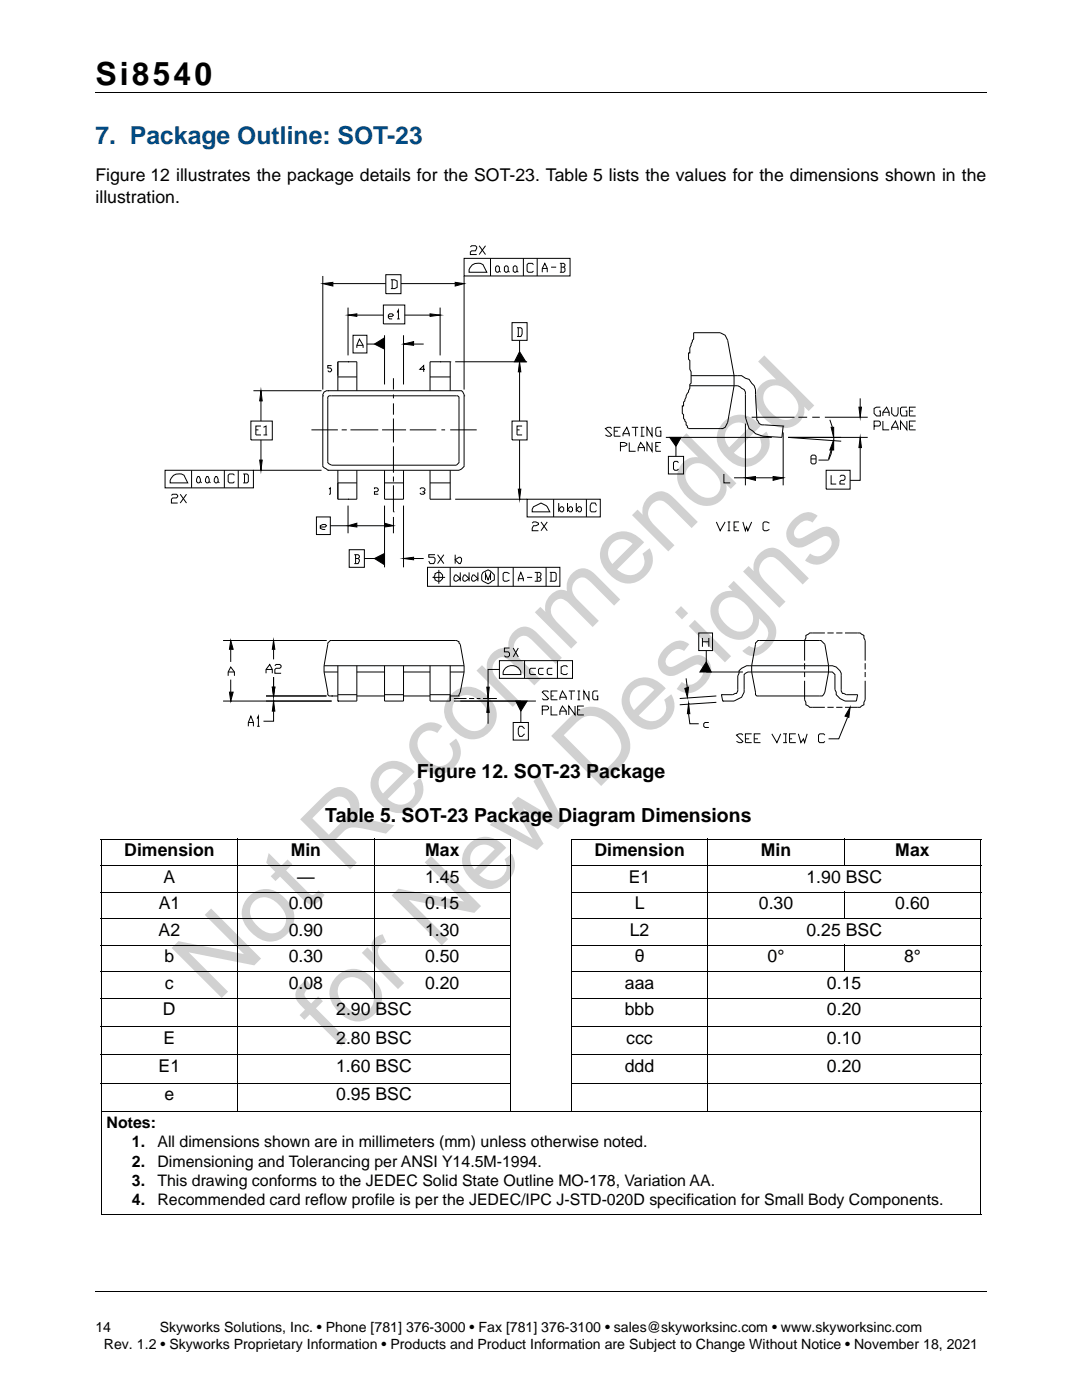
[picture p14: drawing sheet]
<svg xmlns="http://www.w3.org/2000/svg" width="216mm" height="279mm" viewBox="0 0 216 279" stroke-linecap="round" stroke-linejoin="round" font-family="sans-serif">
<defs><g id="words">
<text font-size="6.3" x="19" y="16.9">Si8540</text>
<text font-size="4.9" fill="#004b85" x="19" y="28.7">7. Package Outline: SOT-23</text>
<g font-size="3.9">
<text x="83.2" y="155.2">Figure 12. SOT-23 Package</text>
<text x="64.9" y="164">Table 5. SOT-23 Package Diagram Dimensions</text>
</g>
<g font-size="3.5">
<text x="19" y="36.2">Figure 12 illustrates the package details for the SOT-23. Table 5 lists the values for the dimensions shown in the</text>
<text x="19" y="40.5">illustration.</text>
<text x="24.8" y="170.9">Dimension</text>
<text x="58" y="170.9">Min</text>
<text x="84.8" y="170.9">Max</text>
<text x="118.6" y="170.9">Dimension</text>
<text x="151.8" y="170.9">Min</text>
<text x="178.6" y="170.9">Max</text>
<text x="32.6" y="176.2">A</text>
<text x="59.3" y="176.2">—</text>
<text x="84.8" y="176.2">1.45</text>
<text x="125.5" y="176.2">E1</text>
<text x="160.9" y="176.2">1.90 BSC</text>
<text x="31.7" y="181.5">A1</text>
<text x="57.6" y="181.5">0.00</text>
<text x="84.8" y="181.5">0.15</text>
<text x="126.7" y="181.5">L</text>
<text x="151.4" y="181.5">0.30</text>
<text x="178.6" y="181.5">0.60</text>
<text x="31.7" y="186.8">A2</text>
<text x="57.6" y="186.8">0.90</text>
<text x="84.8" y="186.8">1.30</text>
<text x="125.7" y="186.8">L2</text>
<text x="160.9" y="186.8">0.25 BSC</text>
<text x="32.8" y="192">b</text>
<text x="32.9" y="197.3">c</text>
<text x="57.6" y="197.3">0.08</text>
<text x="57.6" y="192">0.30</text>
<text x="84.8" y="197.3">0.20</text>
<text x="84.8" y="192">0.50</text>
<text x="124.7" y="197.3">aaa</text>
<text x="126.6" y="192">θ</text>
<text x="153.2" y="192">0°</text>
<text x="165" y="197.3">0.15</text>
<text x="180.4" y="192">8°</text>
<text x="32.5" y="202.6">D</text>
<text x="67.1" y="202.6">2.90 BSC</text>
<text x="124.7" y="202.6">bbb</text>
<text x="165" y="202.6">0.20</text>
<text x="32.6" y="208.3">E</text>
<text x="67.1" y="208.3">2.80 BSC</text>
<text x="125" y="208.3">ccc</text>
<text x="165" y="208.3">0.10</text>
<text x="31.6" y="214">E1</text>
<text x="67.1" y="214">1.60 BSC</text>
<text x="124.7" y="214">ddd</text>
<text x="165" y="214">0.20</text>
<text x="32.8" y="219.6">e</text>
<text x="67.1" y="219.6">0.95 BSC</text>
</g>
<g font-size="3.2">
<text x="21.3" y="225.1">Notes:</text>
<text x="26.3" y="228.9">1.</text>
<text x="26.3" y="232.8">2.</text>
<text x="31.4" y="228.9">All dimensions shown are in millimeters (mm) unless otherwise noted.</text>
<text x="31.4" y="232.8">Dimensioning and Tolerancing per ANSI Y14.5M-1994.</text>
<text x="26.3" y="236.7">3.</text>
<text x="31.4" y="236.7">This drawing conforms to the JEDEC Solid State Outline MO-178, Variation AA.</text>
<text x="26.3" y="240.6">4.</text>
<text x="31.4" y="240.6">Recommended card reflow profile is per the JEDEC/IPC J-STD-020D specification for Small Body Components.</text>
</g>
<g font-size="2.8">
<text x="19" y="265.8">14</text>
<text x="20.7" y="269.3">Rev. 1.2 • Skyworks Proprietary Information • Products and Product Information are Subject to Change Without Notice • November 18, 2021</text>
<text x="31.9" y="265.8">Skyworks Solutions, Inc. • Phone [781] 376-3000 • Fax [781] 376-3100 • sales@skyworksinc.com • www.skyworksinc.com</text>
</g>
</g></defs>
<path d="M19 18.4h177.8M19.1 257.8h177.8" fill="none" stroke="#000" stroke-width=".2"/>
<g fill="#d1d1d1">
<path d="M42.1 181.3l10 10-1.4 1.4-13-2.6 7.8 7.8-1.3 1.3-10-10 1.4-1.4 13.1 2.6-7.8-7.8z"/>
<path d="M53.6 170.2l2.5 2.6 1.3-1.3 .9 1-1.2 1.2 4.5 4.6a1 1 0 0 0 1.7-.4l.2-.2 1.3 .9a3.2 3.2 0 0 1-2.9 1.9l-.5-.2-1-.8-4.5-4.6-.9 .9-1-.9 .9-.9-1.8-1.8z"/>
<path d="M83.1 145.5a3.8 3.8 0 0 1 5.2-.6l-1.1 1.4a2.57 2.57 0 0 0-3.3 .3 2.57 2.57 0 0 0-.2 3.3 5.4 5.4 0 0 0 4.3 3 2.6 2.6 0 0 0 2.2-1.7 2.6 2.6 0 0 0-.6-2.7l1.4-1.1a4.4 4.4 0 0 1-.5 5.8 4.4 4.4 0 0 1-5.9 .3 6.1 6.1 0 0 1-2.9-5.3l.5-1.5z"/>
<path d="M98.2 130.4a2.82 2.82 0 0 1 3.3-.8 3.6 3.6 0 0 1 3.6-4.5l.8 .3 .8 .5 5.4 5.4-1.2 1.2-4.6-4.6a2.03 2.03 0 0 0-2.6-.8 2.51 2.51 0 0 0-.1 4.3l4.2 4.2-1.2 1.2-4.7-4.7a1.89 1.89 0 0 0-2.9-.4 2.48 2.48 0 0 0 .1 3.7l4.4 4.4-1.2 1.3-7.2-7.3 1.1-1 1 1a3.6 3.6 0 0 1 1-3.4z"/>
<path d="M109.9 118.7a2.82 2.82 0 0 1 3.3-.7 3.6 3.6 0 0 1 3.6-4.5l.8 .2 .8 .6 5.4 5.3-1.3 1.3-4.5-4.6a2.03 2.03 0 0 0-2.6-.8 2.51 2.51 0 0 0-.1 4.2l4.2 4.2-1.2 1.2-4.7-4.7a1.89 1.89 0 0 0-3-.3 2.48 2.48 0 0 0 .2 3.6l4.4 4.5-1.2 1.2-7.3-7.2 1.1-1.1 1 1a3.6 3.6 0 0 1 1.1-3.4z"/>
<path d="M129.3 99.3a3.2 3.2 0 0 1 5.1 0l4.8 4.9-1.2 1.2-4.4-4.4a2.29 2.29 0 0 0-2.6-1 2.65 2.65 0 0 0-.8 4.4l4.4 4.4-1.3 1.2-7.2-7.2 1.1-1.1 1 1a3.7 3.7 0 0 1 1.1-3.4z"/>
<path d="M59.9 196.6l1.3-1 .9 1.2a2.91 2.91 0 0 0-1.4 1.7l.4 .8 1 1 1.4-1.4 .9 .9-1.4 1.4 6.3 6.3-1.2 1.2-6.3-6.2-1.1 1-.9-.9 1.1-1.1-.8-.8a2.53 2.53 0 0 1-.2-4.1z"/>
<path d="M74.7 187.3l.9-.6 .7-.2 .8 1.5a1.95 1.95 0 0 0-1.6 1.4 1.95 1.95 0 0 0 .6 2l4.5 4.8-1.2 1.2-7.2-7.2 1.1-1.1 1.1 1.1a2.56 2.56 0 0 1 .3-2.9z"/>
<path d="M86 170.8l10 10-1.4 1.4-13-2.6 7.8 7.8-1.3 1.3-10-10 1.4-1.3 13.1 2.5-7.8-7.8z"/>
<path d="M106.4 155.9l1.3-1.2 4.9 9.5-1.3 1.3-6.9-4.2 4.1 7.1-1.3 1.3-9.5-5.1 1.3-1.2 7.3 4.1-4.2-7.2 1.3-1.3 7 4.1z"/>
<path d="M132.7 129.4a3.5 3.5 0 0 1 4.8-.8l-1 1.3a2.06 2.06 0 0 0-3.1 .7 1.4 1.4 0 0 0 .1 2.4 3.3 3.3 0 0 0 2.4-.8 6.4 6.4 0 0 1 3.8-1.4 3.2 3.2 0 0 1 1.3 5.2 4.5 4.5 0 0 1-4.6 2.2l-1.4-.7 1-1.4a2.45 2.45 0 0 0 3.7-.7 1.58 1.58 0 0 0 .6-1.6 1.58 1.58 0 0 0-1.1-1.2 10.5 10.5 0 0 0-3.4 1.7 2.79 2.79 0 0 1-3.8-.2 2.79 2.79 0 0 1-.1-3.8z"/>
<path d="M151.5 110.5a3.2 3.2 0 0 1 5 .1l4.9 4.8-1.2 1.2-4.4-4.4a2.29 2.29 0 0 0-2.7-.9 2.65 2.65 0 0 0-.7 4.4l4.3 4.4-1.2 1.2-7.2-7.2 1.1-1.1 1 1a3.7 3.7 0 0 1 1.1-3.5z"/>
<path d="M158.3 103.8a3.5 3.5 0 0 1 4.9-.9l-1.1 1.4a2.06 2.06 0 0 0-3 .7 1.4 1.4 0 0 0 0 2.4 3.3 3.3 0 0 0 2.4-.8 6.4 6.4 0 0 1 3.8-1.5 3.2 3.2 0 0 1 1.3 5.3 4.5 4.5 0 0 1-4.6 2.1l-1.4-.6 1-1.4a2.45 2.45 0 0 0 3.7-.7 1.58 1.58 0 0 0 .7-1.6 1.58 1.58 0 0 0-1.2-1.2 10.5 10.5 0 0 0-3.4 1.7 2.79 2.79 0 0 1-3.8-.3 2.79 2.79 0 0 1-.1-3.7z"/>
<path d="M49.7 178.9a4.7 4.7 0 0 1 7.1 .3 4.8 4.8 0 0 1 .5 7.2 4.8 4.8 0 0 1-7.2-.3 4.7 4.7 0 0 1-.4-7.2zM50.7 179.9a3.1 3.1 0 0 0 .2 4.4 4.2 4.2 0 0 0 4.1 1.9 3 3 0 0 0 1-5.2 3.8 3.8 0 0 0-4.5-1.7z"/>
<path d="M64.3 159.1a4.6 4.6 0 0 1 4.4-1.9 3.8 3.8 0 0 1 2.2 6l-.4 .6a5.9 5.9 0 0 1 3.7-.1l4.5 1-1.7 1.7-4.5-1a4.4 4.4 0 0 0-3.6 .2l-2.1 2.1 4.4 4.5-1.3 1.3-10-10zM65.5 160.1l-3.2 3.2 3.3 3.3 2.9-2.8a3 3 0 0 0 1.1-3.6 2.26 2.26 0 0 0-3.7-.5z"/>
<path d="M75.4 153.2a4.7 4.7 0 0 1 7.1 .6l.2 .3-5.4 5.3a3.1 3.1 0 0 0 3.2 1.1 3.1 3.1 0 0 0 2.3-2.3l-.1-1.1-.3-.8 1.4-1.1a4.5 4.5 0 0 1-1.7 6.3 4.6 4.6 0 0 1-6.3-1.1 4.8 4.8 0 0 1-.4-7.2zM76.4 154.2a2.94 2.94 0 0 0 0 4.2l4.1-4.1a2.82 2.82 0 0 0-4.1-.1z"/>
<path d="M90.1 138.5a4.7 4.7 0 0 1 7.1 .3 4.8 4.8 0 0 1 .5 7.2 4.8 4.8 0 0 1-7.2-.3 4.7 4.7 0 0 1-.4-7.2zM91.1 139.5a3.1 3.1 0 0 0 .2 4.5 4.2 4.2 0 0 0 4.1 1.8 3 3 0 0 0 1-5.2 3.8 3.8 0 0 0-4.5-1.6z"/>
<path d="M121.2 107.4a4.7 4.7 0 0 1 7.1 .6l.2 .2-5.4 5.4a3.1 3.1 0 0 0 3.1 1.1 3.1 3.1 0 0 0 2.4-2.3l-.1-1.1-.3-.8 1.4-1.1a4.5 4.5 0 0 1-1.8 6.3 4.6 4.6 0 0 1-6.2-1.1 4.8 4.8 0 0 1-.4-7.2zM122.2 108.4a2.94 2.94 0 0 0 0 4.2l4-4.1a2.82 2.82 0 0 0-4-.1z"/>
<path d="M135.7 87.7l1.3-1.2 9.9 10-1.1 1.1-.9-.9a3.8 3.8 0 0 1-5 4.1 6.8 6.8 0 0 1-4.8-6 3.8 3.8 0 0 1 4.2-3.5zM137.5 93.2a2.97 2.97 0 0 0 .4 4.2 4.3 4.3 0 0 0 4 1.9 2.63 2.63 0 0 0 1.2-4.4 4.7 4.7 0 0 0-4.5-2.4z"/>
<path d="M144.5 84.1a4.7 4.7 0 0 1 7.1 .6l.2 .3-5.4 5.4a3.1 3.1 0 0 0 3.2 1.1 3.1 3.1 0 0 0 2.3-2.4l-.1-1.1-.3-.8 1.4-1.1a4.5 4.5 0 0 1-1.8 6.3 4.6 4.6 0 0 1-6.2-1 4.8 4.8 0 0 1-.4-7.3zM145.5 85.1a2.94 2.94 0 0 0 0 4.2l4-4.1a2.82 2.82 0 0 0-4-.1z"/>
<path d="M151.3 72.2l1.2-1.3 10 10-1.1 1.1-1-.9a3.8 3.8 0 0 1-4.9 4.2 6.8 6.8 0 0 1-4.8-6 3.8 3.8 0 0 1 4.2-3.6zM153 77.6a2.97 2.97 0 0 0 .4 4.2 4.3 4.3 0 0 0 4.1 1.9 2.63 2.63 0 0 0 1.1-4.3 4.7 4.7 0 0 0-4.4-2.4z"/>
<path d="M67.2 194.8a4.7 4.7 0 0 1 7.1 .3 4.8 4.8 0 0 1 .5 7.2 4.8 4.8 0 0 1-7.2-.3 4.7 4.7 0 0 1-.4-7.2zM68.2 195.8a3.1 3.1 0 0 0 .2 4.5 4.2 4.2 0 0 0 4.1 1.8 3 3 0 0 0 1-5.2 3.8 3.8 0 0 0-4.5-1.6z"/>
<path d="M93.6 168.4a4.7 4.7 0 0 1 7.2 .6l.2 .2-5.4 5.4a3.1 3.1 0 0 0 3.1 1.1 3.1 3.1 0 0 0 2.4-2.3l-.1-1.1-.3-.8 1.4-1.1a4.5 4.5 0 0 1-1.8 6.3 4.6 4.6 0 0 1-6.2-1.1 4.8 4.8 0 0 1-.5-7.2zM94.7 169.4a2.94 2.94 0 0 0 0 4.1l4-4a2.82 2.82 0 0 0-4-.1z"/>
<path d="M113.4 143.4a5.9 5.9 0 0 1 5.6-2.3 9.2 9.2 0 0 1 6.8 7.6 5.9 5.9 0 0 1-2.2 4.5l-3.6 3.7-10-10zM114.6 144.6l-2.1 2.1 7.6 7.7 2.1-2.2a4 4 0 0 0 1.4-4.7 8.9 8.9 0 0 0-4.7-4.5 4 4 0 0 0-4.3 1.6z"/>
<path d="M125.5 136.6a4.7 4.7 0 0 1 7.1 .5l.2 .3-5.4 5.4a3.1 3.1 0 0 0 3.2 1.1 3.1 3.1 0 0 0 2.3-2.4l-.1-1-.3-.8 1.4-1.1a4.5 4.5 0 0 1-1.7 6.2 4.6 4.6 0 0 1-6.3-1 4.8 4.8 0 0 1-.4-7.2zM126.5 137.6a2.94 2.94 0 0 0 0 4.1l4.1-4a2.82 2.82 0 0 0-4.1-.1z"/>
<path d="M135.9 121l1.4 1.4-1.2 1.2-1.4-1.4zM138.6 123.7l7.3 7.3-1.2 1.2-7.3-7.3z"/>
<path d="M143 119a3.7 3.7 0 0 1 3.2-1.1l-.9-.8 1.1-1.2 6.3 6.3a5.5 5.5 0 0 1 2.2 4 5.6 5.6 0 0 1-4.7 4.7 2.84 2.84 0 0 1-2.1-1l1.4-1a2.19 2.19 0 0 0 3.1-.9 2.48 2.48 0 0 0-.3-3.7l-.9-.8a4.1 4.1 0 0 1-6.2 3.6 5.9 5.9 0 0 1-3.3-6.4l.5-.9zM144.1 120a2.97 2.97 0 0 0 .3 4.1 4.1 4.1 0 0 0 3.9 1.9 2.72 2.72 0 0 0 1.3-4.5 4.3 4.3 0 0 0-4.3-2.2z"/>
</g>
<g fill="none" stroke="#000" stroke-width=".2">
<path d="M64.4 56.6l2-.3v.8zM64.4 55.1v22.6M66.4 56.6h10.6M77 54.8h3v3.8h-3zM78 55.8h.8l.4 .3v1.2l-.4 .3h-.8M78.3 55.8v1.8M80 56.6h10.8M90.8 56.3l1.8 .3-1.8 .5zM92.6 51.6h21.1v3.5h-21.1zM92.6 56.6h.1M92.6 55.1v22.6M93.9 49.3l.2-.3h.8l.2 .3-.2 .8h-.8l-.2 .2v.5h1.2"/>
<path d="M94.2 52.9a1.89 1.89 0 0 1 2.2-.1l.7 1.5h-3.5v-.5zM95.6 49l1.3 1.8M96.9 49l-1.3 1.8M97.9 51.6v3.5M98.9 53.3l.2-.2h.3l.3 .2v.8l-.3 .2h-.3l-.2-.2zM99.7 54.1l.2 .2M100.6 53.3l.3-.2h.3l.2 .2v.8l-.2 .2h-.3l-.3-.2zM101.4 54.1l.3 .2M102.4 53.3l.3-.2h.2l.3 .2v.8l-.3 .2h-.2l-.3-.2zM103.2 54.1l.2 .2M104.4 51.6v3.5M106.4 52.8l-.2-.2h-.8l-.2 .2v1.3l.2 .2h.8l.2-.2"/>
<path d="M107.2 51.6v3.5M108.2 54.3v-.7l.5-1 .5 1v.7M108.2 53.6h1M110 53.3h1M111.7 52.6h.8l.2 .2v.3l-.2 .2M112 53.3h.5l.2 .3v.5l-.2 .2h-.8M112 52.6v1.7M50.6 78h13.6M52.1 78l.2 2h-.5zM64.4 79v14.1l1 .8M64.4 79h.1M65.4 78l-.7 .2-.3 .8"/>
<path d="M65.4 78h26.7l.5 .7v.3M65.4 78h.1M65.4 79.2l.3-.2h25.6l.3 .2v13.1l-.5 .5h-24.9l-.8-.5zM66.2 73h-.8v.4h.5l.3 .3v.3l-.3 .2h-.2l-.3-.2M67.4 75.2h3.8M67.4 78v-5.8h3.8v5.8M69.4 62.9l1.8-.3v.5zM69.4 72.2h.1M69.4 61.4v9.5M70.4 66.9h2.8v3.5h-2.8zM71.2 69.4v-.5l.5-1.2 .8 1.2v.5M71.2 62.9h5.3"/>
<path d="M71.2 68.9h1.3M73.2 68.7h1.5M74.7 68.7l2-1.3v2.3zM76.5 60.9h4.3v3.7h-4.3zM76.7 66.9v9.8M77.5 63.1h.8l.2-.2-.2-.3h-.6l-.2 .3v.5l.2 .2h.6M78.5 75.5v2.2M78.5 78.7v.8M79.2 62.4l.3-.5v1.7M79.2 63.6h.6M80.5 68.7l2-.5v.7zM80.5 66.9v9.8"/>
<path d="M80.8 62.9h5M82.5 68.7h2M84.8 73.7h-1l.7-.7v1.2M85.8 75.2h4M85.8 62.6l2 .3-2 .2zM87.8 72.2h.1M87.8 62.9h.1M87.8 61.4v9.5M89.8 72.2h.1M89.8 72.2h-4v5.8M89.8 72.2v5.8M90.8 72.2h14.4"/>
<path d="M92.6 79v14.1l-.5 .5-.5 .3h-26.2M92.6 79h.1M102.2 64.4h3v3.5h-3zM103.2 65.4h.7l.3 .3v1l-.3 .5h-.7M103.4 65.4v1.8M103.7 72.2l.2 2h-.5zM103.7 67.9v2.3M103.7 74.2v9.8M103.7 70.2l1.2 2h-2.2zM137.6 77h9.6l.5 .2 .8 .5 .2 .5v5.1M137.9 75h8.6v2l-1.3 7.3-.5 1-.5 .2h-6.8l-.5-.7v-.5l-.5-.8v-.7l-.3-.3v-1.5h.3v-.8l.3-.2 .2-1 .5-.8 .2-.7v-.8l.3-.2v-2.3l-.3-.5v-1.8l-.2-.2v-1.3h.2v-1l.6-1.5 .2-.2v-1.3h5.3l1 .5 .5 1 1.3 7.1h1.5l.7 .5 .8 .2 1 1.3 .2 .7 .3 6.1 .5 .7 .5 .3 4.3 .2M171.6 79.5v1.8"/>
<path d="M32.9 93.9h17.7v3.5h-17.7zM34.2 98.9l.3-.3h.7l.3 .3v.2l-.3 .3h-.7l-.3 .2v.8h1.3M34.5 95a1.9 1.9 0 0 1 2.2-.2l.8 1.6h-3.5v-.5zM36 98.6l1.2 1.8M37.2 98.6l-1.2 1.8M38.2 93.9v3.5M39.5 95.1h.2l.3 .5v.5l-.3 .3h-.2l-.3-.3v-.5zM40 96.1l.2 .3M41.3 95.1h.2l.2 .5v.5l-.2 .3h-.2l-.3-.3v-.5zM41.7 96.1l.3 .3M43 95.1h.3l.2 .5v.5l-.2 .3h-.3l-.2-.3v-.5zM43.5 96.1l.3 .3"/>
<path d="M44.8 93.9v3.5M46.8 94.8l-.3-.2h-.7l-.3 .2v1.3l.3 .3h.7l.3-.3M47.5 93.9v3.5M48.5 94.6h.8l.3 .2v1.3l-.3 .3h-.8M48.8 94.6v1.8M50.1 84h4.2v3.8h-4.2zM50.6 93.9h13.6M51.1 85.8h.5M51.8 91.8h.5l-.2 2.1zM52.1 85h-1v1.8h1M52.1 93.9h.1M52.1 80v4"/>
<path d="M52.1 87.8v4M52.6 85.3l.5-.3v1.8M52.6 86.8h.7M62.1 85.8h5.3M65.4 93.9h.1M65.7 97.6l.2-.2v1.2h-.2M67.4 96.4h3.8M67.4 93.9v5.7h3.8v-5.7M68.2 85.8h1M69.4 99.6h.1M69.9 85.8h5.6M74.7 97.6v-.2h.5l.3 .2v.3l-.3 .2h-.5v.5h.8"/>
<path d="M76.2 85.8h4.8M76.7 93.9v5.7h3.8v-5.7M76.7 96.4h3.8M78.5 80.5v2.3M78.5 83.5v4.8M78.5 89.1v5.2M78.5 95.1v1M78.5 96.9v5.3M81.8 85.8h5.3M83.8 97.6l.2-.2h.5l.3 .2v.3l-.3 .2h-.2M84.5 98.1l.3 .3-.3 .2h-.5l-.2-.2M85.8 96.4h4"/>
<path d="M85.8 93.9v5.7h4M88.1 85.8h.7M89.8 99.6h.1M89.8 85.8h5.3M89.8 93.9v5.7M90.8 99.6h14.4M102.2 84h3v3.8h-3zM103.2 85.8h.5M103.4 97.6h.5l-.2 2zM103.7 99.6h.1M103.7 87.8v9.8M104.2 85h-1v1.8h1"/>
<path d="M105.2 99.6h14.6v3.6h-14.6zM110.5 99.6v3.6M117 99.6v3.6M122 85.5l-.2-.2h-.5l-.5 .2 1.2 1.3-.2 .3h-.5l-.5-.3M122.6 86h.7M123.8 85.3h-1.2v1.8h1.2M123.8 89.1h.8l.5-.3v-.2l-.5-.3h-.8v1.8M124.3 87.1v-.5l.8-1.3 .5 1.3v.5M124.3 86.6h1.3M125.6 88.3v1.8h1.2M126.1 85.3h1.2M126.8 85.3v1.8"/>
<path d="M127.3 90.1v-.8l.5-1 .8 1v.8M127.3 89.3h1.3M127.8 85.3h.8M127.8 87.1h.8M128.1 85.3v1.8M130.1 85.3v1.8l-1-1.8v1.8M130.1 88.3v1.8l-1-1.8v1.8M130.9 89.1h.5M131.9 85.3h-.8l-.2 .2v1.3l.2 .3h.8v-1.1h-.3M131.9 88.3h-1v1.8h1M132.9 87.3h21.1M133.4 91.1h3v3.5h-3z"/>
<path d="M133.6 87.3h2.3l-1 1.8zM134.9 89.1v2M135.4 92.3l-.3-.2h-.5l-.2 .2v1.3l.2 .3h.5l.3-.3M144.4 94.6v1.8h1.3M146.5 95.4h2.2M148.7 83.3l.8 2.2 1.2 1.1 1.6 .5 3.7 .2 .3-2.3M148.7 83.3h.1M148.7 84.5v12.4M148.7 95.4l2-.3v.8zM150 83.3h8.5M150.7 95.4h3.6M154.3 95.1l2 .3-2 .5z"/>
<path d="M156.3 85h.1M156.3 95.4h.1M156.3 86.3v10.6M159.3 83.3h1.8M161.8 91.6h1M161.8 91.1l.3-.3h.5l.2 .3v1.2l-.2 .3h-.5l-.3-.3zM162.1 83.3h1.5M164.6 83.3h8.5M164.8 93.9h4.8v3.7h-4.8zM165.6 83.8l.5 1.5M165.8 89.8l-.5 1.8M165.8 94.8v1.8h1.1"/>
<path d="M165.8 85.3h.5v2zM166.3 87.8l-.5 2.8-.5 1.2h-2M166.3 87.8v2h-.7zM167.6 95.1l.3-.3h.5l.2 .3v.5l-.2 .3h-.5l-.3 .2v.5h1M171.4 81.3h.5l-.3 2zM171.6 87.3l.3 2h-.5zM171.6 89.3v6.6h-2M173.1 87.3h-15.8l10.6 .8M174.4 85h1l.3-.2v-.5l-.3-.3h-1v1.8M175.7 81.3h-.8l-.5 .2v1l.5 .5h.8v-1h-.3M176.2 83v-.7l.7-1 .5 1v.7M176.2 84v1.8h1.2"/>
<path d="M176.2 82.3h1.2M177.9 81.3v1.2l.5 .5h.5l.3-.5v-1.2M177.9 85.8v-.5l.8-1.3 .5 1.3v.5M177.9 85.3h1.3M181 81.3h-1.1l-.2 .2v1l.2 .5h1.1v-1h-.3M181 84v1.8l-1.3-1.8v1.8M181.5 82h.7M181.5 85h.7M182.7 81.3h-1.2v1.7h1.2M182.7 84h-1.2v1.8h1.2M63.1 103.2h2.8v3.5h-2.8zM63.9 105.2h1l.3-.3-.3-.2h-.5l-.5 .2v.5l.5 .3h.5"/>
<path d="M65.9 104.9h3.5M69.4 104.9l1.8-.5v.8zM69.4 104.9h.1M69.4 100.9v5.5M69.7 109.7h3v3.5h-3zM70.7 110.7h.8l.2 .3v.2l-.2 .3M71 111.5h.5l.2 .2v.3l-.2 .5h-.8M71 110.7v1.8M71.2 104.9h5.5M72.7 111.5h2M74.7 111.5l2-1.1v2.3zM76.7 104.4l1.8 .5-1.8 .3z"/>
<path d="M76.7 100.9v12.3M78.5 102.2h.1M78.5 103.2v3.2M80.5 111.5l2-.3v.5zM80.5 100.9v12.3M82.5 111.5h2M85.3 113.2h26.4v3.8h-26.4zM86.3 115.2h2.5M86.8 110.7h-1.2v.5h1l.2 .3v.5l-.2 .5h-.8l-.2-.5M86.8 114.5l.5-.3a.89 .89 0 0 1 1 .9 .89 .89 0 0 1-1 .9l-.5-.3v-.2l-.2-.3zM87.3 110.7l1.3 1.8M87.6 113.7v2.8"/>
<path d="M88.6 110.7l-1.3 1.8M89.8 113.2v3.8M90.8 111.7l.8-.5h.2l.3 .3v.5l-.3 .5h-.2zM90.8 110.7v1.8M90.8 114.7h.3l.7 .8-.7 .5h-.3l-.2-.3v-.5zM91.8 114.2v1.8M92.6 114.7h.3l.7 .8-.7 .5h-.3l-.2-.3v-.5zM93.6 114.2v1.8M94.4 114.7h.2l.8 .8-.8 .5h-.2l-.3-.3v-.5zM95.4 114.2v1.8M96.4 114.2l1-.5 .5 .3 .7 .7v1l-1.2 .8-1-.5-.3-.3v-1zM96.9 115.7v-1.2l.5 1.2 .5-1.2v1.2"/>
<path d="M99.4 113.2v3.8M101.7 114.5l-.5-.3h-.6l-.2 .3v1.2l.2 .3h.6l.5-.3M102.4 113.2v3.8M103.4 116v-.5l.5-1.3 .5 1.3v.5M103.4 115.5h1M105.2 115.2h1M106.2 104.4l.2-.2h.5l.5 .2v.3l-.5 .2h-.5l-.2 .5v.5h1.2M106.4 101.1l1.6-.7 1.2 .7 .5 1.1h-3.5v-.6zM106.7 114.2h1l.2 .3-.2 .7M107.2 115.2h.5l.2 .3v.2l-.2 .3h-1M107.2 114.2v1.8M107.9 104.2l1.3 1.7"/>
<path d="M109 113.2v3.8M109.2 104.2l-1.3 1.7M109.7 114.2h1l.3 .3v1.2l-.3 .3h-1M110 114.2v1.8M111.5 100.4v1.8M112 101.1h.2l.3 .3v.5l-.3 .3h-.2l-.5-.6zM113.2 101.6l.5-.5h.3l.2 .3v.5l-.2 .3h-.3zM113.2 100.4v1.8M115 101.6l.5-.5h.3l.2 .3v.5l-.2 .3h-.3zM115 100.4v1.8M119 100.9l-.2-.5h-.8l-.2 .5v1l.2 .3h.8l.2-.3M142.9 104.2l.8 1.7 1-1.7"/>
<path d="M145.2 104.2h.5M145.2 105.9h.5M145.5 104.2v1.7M146.5 105.2h.5M147.5 104.2h-1v1.7h1M148.2 104.2l.5 1.7 .3-.7 .2 .7 .8-1.7M153.5 104.4l-.5-.2h-.5l-.2 .2v1.3l.2 .2h.5l.5-.2M44.5 127.8h20.7M44.5 139.9h21.7M45.5 134.9v-.8l.5-1 .8 1v.8M45.5 134.1h1.3M45.8 138.1h.7l-.5 1.8z"/>
<path d="M46 127.8l.5 1.8h-.7zM46 129.6v2.5M46 135.6v2.5M53.1 138.9h12.1M53.1 134.4v-.8l.7-1 .5 1v.8M53.1 133.6h1.2M54.3 137.1h.5l-.2 1.8zM54.6 127.8l.2 1.8h-.5zM54.6 139.9l.2 2h-.5zM54.6 127.8h.1M54.6 139.9h.1M54.6 129.6v2"/>
<path d="M54.6 135.1v2M54.8 132.9l.3-.3h.7l.3 .3v.2l-.3 .3h-.7l-.3 .2v.8h1.3M64.7 134.1l.7 4.5 .3 .3h.5M64.7 132.9h27.9M64.7 134.1h2.7M64.7 132.9v1.2M66.2 127.8h-.3l-.5 .5-.7 4.6M66.2 127.8h24.9l.5 .3v.2l.2 .3 .8 4.3M66.2 127.8h.1M66.2 138.9h.1M66.2 138.9h1.2M67.4 138.6h3.8"/>
<path d="M67.4 139.9h.1M67.4 132.9v7M71.2 138.9h5.5M71.2 132.9v7h-3.8M71.2 134.1h5.5M76.7 132.9v7h3.8v-7M76.7 138.6h3.8M80.5 138.9h5.3M80.5 134.1h5.3M85.8 132.9v7h4v-7M85.8 138.6h4M89.8 134.1h2.8"/>
<path d="M90.6 139.9h16.3M90.6 139.4h2.5M92.6 134.1l-1 4.8h-1.8M92.6 132.9v1.2M93.6 139.4h1M95.1 139.4h.8M96.4 139.4h2.7M97.1 137.1h.5l-.2 2.3zM97.4 139.9l.2 2.3h-.5zM99.7 133.6h-2.3v3.5M99.7 131.8h14.5v3.6h-14.5zM100.7 133.6a1.8 1.8 0 0 1 2-.7 1.8 1.8 0 0 1 1.2 1.7h-3.5v-.5z"/>
<path d="M101.7 129.3h-1.1v.8h.8l.3 .2v.6l-.3 .2h-.5l-.3-.2M102.4 129.3l1 1.8M102.9 139.9h2.3l-1.3 2zM103.4 129.3l-1 1.8M104.7 131.8v3.6M106.9 133.4h-1l-.2 .2v.8l.2 .2h1M108.5 133.4h-.8l-.3 .2v.8l.3 .2h.8M109.5 138.1l-.3-.2h-.7l-.3 .2 1.3 1.3-.3 .3h-.7l-.3-.3M110 138.9h.5M110.2 133.4h-.7l-.3 .2v.8l.3 .2h.7M111.2 131.8v3.6M111.2 137.9h-1.2v1.8h1.2"/>
<path d="M111.7 139.7v-.6l.5-1.2 .8 1.2v.6M111.7 139.1h1.3M113.2 133.1l-.2-.2h-.5l-.5 .2v1.3l.5 .2h.5l.2-.2M113.5 137.9h1.2M114 137.9v1.8M115.3 139.7h.5M115.3 137.9h.5M115.5 137.9v1.8M117.5 137.9v1.8l-1-1.8v1.8M119.3 137.9h-.8l-.2 .2v1.3l.2 .3h.8v-.8h-.3M136.7 137.4l.7-.3-.2 2zM136.9 135.4l.3 2"/>
<path d="M139.4 126.3h2.8v3.5h-2.8zM140.2 127.3v1.8M140.2 128.1h1.2M140.9 132.1l1 2h-2.2zM140.9 134.1h7.3M140.9 129.8v2.3M141.4 127.3v1.8M142.9 138.9l-7.3 .5M144 138.6h2.2l.8-.2 .2-.5v-3l.3-.5v-.5a3 3 0 0 1 2-1h16.1a2 2 0 0 1 2.3 2v3l.2 .5 .8 .2h2.2l-.2 1.3h-2.3l-1-.5-.7-.8v-.5l-.3-.5v-3l-.5-.5h-16.6h-.3l-.7 .5v3.5l-.5 1-1.5 .8h-2.3M144 138.6h.1M144 138.6l.2 1.3M144.2 139.9h.1"/>
<path d="M151.2 127.8h12.6l.8 .8 .7 4.3v1.2l-.7 4-.5 .8h-13.1l-.3-.3v-.5a16.1 16.1 0 0 1 0-9.8zM160.5 135.9v3.8l.3 .5v.5l.8 .5h3M160.5 132.4v1.2M160.5 134.1v1M164.6 126.3h-3l-.8 .5v.5l-.3 .5v4M165.1 126.3h1.2M166.9 126.3h1.2M168.6 126.3h3l.8 .5v.5l.2 .5v4M172.6 135.9v3.8l-.2 .5v.5l-.8 .5h-3M172.6 132.4v1.2M172.6 134.1v1M49.6 144.9v-.7l.5-1.3 .5 1.3v.7"/>
<path d="M49.6 144.2h1M51.3 143.4l.3-.5v2M51.3 144.9h.5M54.6 141.9v2h-2M97.4 142.2v2.2M102.4 144.2h3v3.5h-3zM103.9 141.9v2.3M104.7 145.4l-.5-.5h-.5l-.3 .5v1.1l.3 .5h.5l.5-.5M108.2 141.7h1l.3-.3v-.2l-.3-.3h-1v1.8M110 140.9v1.8h1.2M111.7 142.7v-.8l.5-1 .8 1v.8M111.7 141.9h1.3"/>
<path d="M114.7 140.9v1.8l-1.2-1.8v1.8M115.3 141.7h.5M116.5 140.9h-1.2v1.8h1.2M137.4 142.4l.2 2h1.8M137.4 140.4h.1M137.4 140.4l.2 2h-.4zM141.4 144.2h-.7l-.3 .2v.5l.3 .3h.7M142.9 140.2l-7.3 .5M148.2 146.7l-.2-.2h-.5l-.5 .2 1.2 1.3-.2 .2h-.5l-.5-.2M148.7 147.4h.8M150 146.5h-1.3v1.7h1.3M150.5 147.4h.7"/>
<path d="M151.7 146.5h-1.2v1.7h1.2M154 146.5l1 1.7 .8-1.7M156.3 148.2h.7M156.3 146.5h.7M156.8 146.5v1.7M157.5 147.4h.6M158.8 146.5h-1.3v1.7h1.3M159.3 146.5l.5 1.7 .5-.8 .2 .8 .6-1.7M164.6 146.7l-.3-.2h-.7l-.3 .2v1.3l.3 .2h.7l.3-.2M165.1 141.2h1.2M166.9 141.2h1.2M169.1 143.2l-1.7 4.2h-2.1"/>
<path d="M169.6 141.2l-.2 2-.8-.3zM20.1 167.5h81.9M20.1 172.8h81.9M20.1 178.1h81.9M20.2 167.6v74.7M47.4 167.4v54.6M74.7 167.4v31.9M101.9 167.6v54.4M113.9 167.5h81.9M113.9 172.8h81.9M113.9 178.1h81.9M114 167.6v54.4"/>
<path d="M141.2 167.4v54.6M168.5 167.4v5.4M168.5 177.9v5.5M195.7 167.6v74.7M20.1 183.3h81.9M20.1 188.6h81.9M20.1 193.9h81.9M20.1 199.2h81.9M113.9 183.3h81.9M113.9 188.6h81.9M113.9 193.9h81.9M113.9 199.2h81.9"/>
<path d="M168.5 188.5v5.5M20.1 204.9h81.9M20.1 210.5h81.9M20.1 216.2h81.9M113.9 204.9h81.9M113.9 210.5h81.9M113.9 216.2h81.9M20.1 221.9h175.7M20.1 242.3h175.7"/>
</g>
<g fill="#000">
<path d="M64.4 56.6l2-.3v.8zM90.8 56.3l1.8 .3-1.8 .5zM69.4 62.9l1.8-.3v.5zM74.7 68.7l2-1.3v2.3zM80.5 68.7l2-.5v.7zM85.8 62.6l2 .3-2 .2zM103.7 72.2l.2 2h-.5zM103.7 70.2l1.2 2h-2.2zM52.1 78l.2 2h-.5zM51.8 91.8h.5l-.2 2.1zM103.4 97.6h.5l-.2 2zM133.6 87.3h2.3l-1 1.8z"/>
<path d="M148.7 95.4l2-.3v.8zM154.3 95.1l2 .3-2 .5zM166.3 87.8v2h-.7zM165.8 85.3h.5v2zM171.4 81.3h.5l-.3 2zM171.6 87.3l.3 2h-.5zM69.4 104.9l1.8-.5v.8zM74.7 111.5l2-1.1v2.3zM76.7 104.4l1.8 .5-1.8 .3zM80.5 111.5l2-.3v.5zM46 127.8l.5 1.8h-.7zM45.8 138.1h.7l-.5 1.8z"/>
<path d="M54.3 137.1h.5l-.2 1.8zM54.6 127.8l.2 1.8h-.5zM97.1 137.1h.5l-.2 2.3zM102.9 139.9h2.3l-1.3 2zM136.7 137.4l.7-.3-.2 2zM140.9 132.1l1 2h-2.2zM54.6 139.9l.2 2h-.5zM97.4 139.9l.2 2.3h-.5zM137.4 140.4l.2 2h-.4zM169.6 141.2l-.2 2-.8-.3z"/>
</g>
<use href="#words"/>
</svg>
